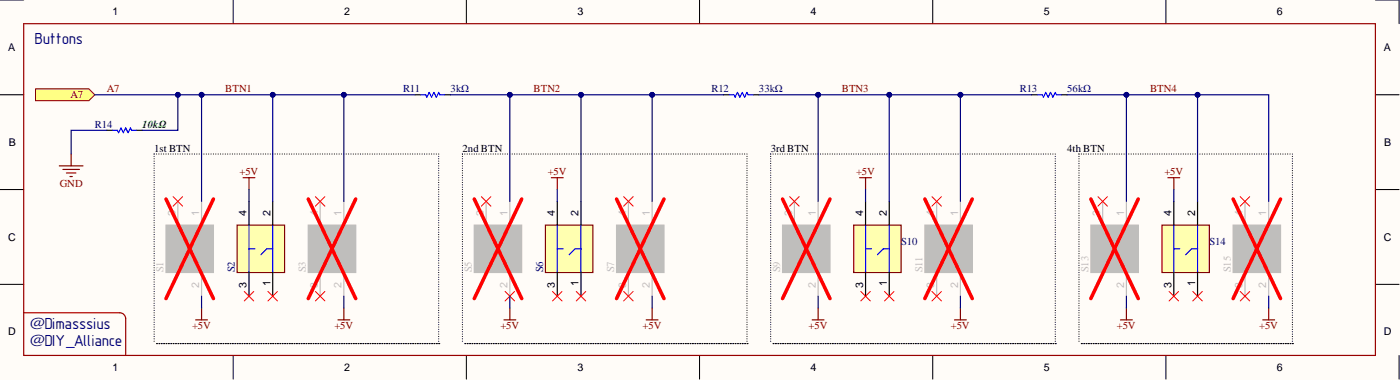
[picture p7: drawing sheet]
<svg xmlns="http://www.w3.org/2000/svg" width="300mm" height="81mm" viewBox="0 0 300 81" stroke-linecap="round" stroke-linejoin="round" font-family="sans-serif">
<defs><g id="words">
<g font-size="3.4" fill="#000080">
<text x="6.3" y="70.2">@Dimasssius</text>
<text x="6.3" y="74">@DIY_Alliance</text>
</g>
<text font-size="3.3" fill="#000080" x="7.6" y="9.4">Buttons</text>
<g font-size="2.3">
<text x="24.1" y="3.3">1</text>
<text x="73.6" y="3.3">2</text>
<text x="123.5" y="3.3">3</text>
<text x="173.4" y="3.3">4</text>
<text x="223.3" y="3.3">5</text>
<text x="273.2" y="3.3">6</text>
<text x="1.8" y="10.9">A</text>
<text x="296" y="10.9">A</text>
<text x="1.9" y="31.1">B</text>
<text x="33" y="32.4">1st BTN</text>
<text x="98.9" y="32.4">2nd BTN</text>
<text x="164.9" y="32.4">3rd BTN</text>
<text x="228.3" y="32.4">4th BTN</text>
<text x="296.1" y="31.1">B</text>
<text x="52.8" y="46" transform="rotate(-90 52.8 46)">4</text>
<text x="57.8" y="46" transform="rotate(-90 57.8 46)">2</text>
<text x="118.7" y="46" transform="rotate(-90 118.7 46)">4</text>
<text x="123.8" y="46" transform="rotate(-90 123.8 46)">2</text>
<text x="184.7" y="46" transform="rotate(-90 184.7 46)">4</text>
<text x="189.7" y="46" transform="rotate(-90 189.7 46)">2</text>
<text x="250.6" y="46" transform="rotate(-90 250.6 46)">4</text>
<text x="255.7" y="46" transform="rotate(-90 255.7 46)">2</text>
<text x="1.8" y="51.4">C</text>
<text x="296" y="51.4">C</text>
<text x="52.8" y="61.4" transform="rotate(-90 52.8 61.4)">3</text>
<text x="57.8" y="61.1" transform="rotate(-90 57.8 61.1)">1</text>
<text x="118.7" y="61.4" transform="rotate(-90 118.7 61.4)">3</text>
<text x="123.8" y="61.1" transform="rotate(-90 123.8 61.1)">1</text>
<text x="184.7" y="61.4" transform="rotate(-90 184.7 61.4)">3</text>
<text x="189.7" y="61.1" transform="rotate(-90 189.7 61.1)">1</text>
<text x="250.6" y="61.4" transform="rotate(-90 250.6 61.4)">3</text>
<text x="255.7" y="61.1" transform="rotate(-90 255.7 61.1)">1</text>
<text x="1.8" y="71.6">D</text>
<text x="296" y="71.6">D</text>
<text x="24.1" y="79.2">1</text>
<text x="73.6" y="79.2">2</text>
<text x="123.5" y="79.2">3</text>
<text x="173.4" y="79.2">4</text>
<text x="223.3" y="79.2">5</text>
<text x="273.2" y="79.2">6</text>
</g>
<g font-size="2.3" fill="#800000">
<text x="15.1" y="21">A7</text>
<text x="22.8" y="19.7">A7</text>
<text x="48.2" y="19.7">BTN1</text>
<text x="114.1" y="19.7">BTN2</text>
<text x="180.1" y="19.7">BTN3</text>
<text x="246" y="19.7">BTN4</text>
<text x="12.8" y="40">GND</text>
<text x="51.2" y="37.4">+5V</text>
<text x="117.2" y="37.4">+5V</text>
<text x="183.1" y="37.4">+5V</text>
<text x="249.1" y="37.4">+5V</text>
<text x="41.1" y="70.3">+5V</text>
<text x="71.5" y="70.3">+5V</text>
<text x="107" y="70.3">+5V</text>
<text x="137.5" y="70.3">+5V</text>
<text x="173" y="70.3">+5V</text>
<text x="203.4" y="70.3">+5V</text>
<text x="238.9" y="70.3">+5V</text>
<text x="269.4" y="70.3">+5V</text>
</g>
<g font-size="2.3" fill="#000080">
<text x="86.2" y="19.7">R11</text>
<text x="96.4" y="19.7">3kΩ</text>
<text x="152.2" y="19.7">R12</text>
<text x="162.3" y="19.7">33kΩ</text>
<text x="218.1" y="19.7">R13</text>
<text x="228.3" y="19.7">56kΩ</text>
<text x="20.3" y="27.3">R14</text>
<text x="192.8" y="52.4">S10</text>
<text x="258.7" y="52.4">S14</text>
<text x="50.2" y="58.2" transform="rotate(-90 50.2 58.2)">S2</text>
<text x="116.2" y="58.2" transform="rotate(-90 116.2 58.2)">S6</text>
</g>
<text font-size="2.3" fill="#008000" x="30.4" y="27.3">10kΩ</text>
<g font-size="2.3" fill="#bfbebc">
<text x="37.5" y="46" transform="rotate(-90 37.5 46)">3</text>
<text x="42.6" y="46" transform="rotate(-90 42.6 46)">1</text>
<text x="68" y="46" transform="rotate(-90 68 46)">4</text>
<text x="73.1" y="46" transform="rotate(-90 73.1 46)">1</text>
<text x="103.5" y="46" transform="rotate(-90 103.5 46)">3</text>
<text x="108.6" y="46" transform="rotate(-90 108.6 46)">1</text>
<text x="133.9" y="46" transform="rotate(-90 133.9 46)">4</text>
<text x="139" y="46" transform="rotate(-90 139 46)">1</text>
<text x="169.4" y="46" transform="rotate(-90 169.4 46)">3</text>
<text x="174.5" y="46" transform="rotate(-90 174.5 46)">1</text>
<text x="199.9" y="46" transform="rotate(-90 199.9 46)">4</text>
<text x="205" y="46" transform="rotate(-90 205 46)">1</text>
<text x="235.4" y="46" transform="rotate(-90 235.4 46)">3</text>
<text x="240.5" y="46" transform="rotate(-90 240.5 46)">1</text>
<text x="265.8" y="46" transform="rotate(-90 265.8 46)">4</text>
<text x="270.9" y="46" transform="rotate(-90 270.9 46)">1</text>
<text x="35" y="58.2" transform="rotate(-90 35 58.2)">S1</text>
<text x="65.4" y="58.2" transform="rotate(-90 65.4 58.2)">S3</text>
<text x="101" y="58.2" transform="rotate(-90 101 58.2)">S5</text>
<text x="131.4" y="58.2" transform="rotate(-90 131.4 58.2)">S7</text>
<text x="166.9" y="58.2" transform="rotate(-90 166.9 58.2)">S9</text>
<text x="197.3" y="58.2" transform="rotate(-90 197.3 58.2)">S11</text>
<text x="232.9" y="58.2" transform="rotate(-90 232.9 58.2)">S13</text>
<text x="263.3" y="58.2" transform="rotate(-90 263.3 58.2)">S15</text>
<text x="42.6" y="61.4" transform="rotate(-90 42.6 61.4)">2</text>
<text x="68" y="61.4" transform="rotate(-90 68 61.4)">3</text>
<text x="73.1" y="61.4" transform="rotate(-90 73.1 61.4)">2</text>
<text x="108.6" y="61.4" transform="rotate(-90 108.6 61.4)">2</text>
<text x="133.9" y="61.4" transform="rotate(-90 133.9 61.4)">3</text>
<text x="139" y="61.4" transform="rotate(-90 139 61.4)">2</text>
<text x="174.5" y="61.4" transform="rotate(-90 174.5 61.4)">2</text>
<text x="199.9" y="61.4" transform="rotate(-90 199.9 61.4)">3</text>
<text x="205" y="61.4" transform="rotate(-90 205 61.4)">2</text>
<text x="240.5" y="61.4" transform="rotate(-90 240.5 61.4)">2</text>
<text x="265.8" y="61.4" transform="rotate(-90 265.8 61.4)">3</text>
<text x="270.9" y="61.4" transform="rotate(-90 270.9 61.4)">2</text>
</g>
</g></defs>
<g fill="#fffcf8">
<path d="M0 0h299.3v81h-299.3z" fill-rule="evenodd"/>
<path d="M5.1 5.1h289.1v70.8h-289.1z" fill-rule="evenodd"/>
</g>
<g fill="none" stroke="#000" stroke-width=".21">
<path d="M0 0h5.1M49.9 0v5.1M99.8 0v5.1M149.7 0v5.1M199.5 0v5.1M249.4 0v5.1M294.2 0h5.1v5.1M0 20.2h5.1M294.2 20.2h5.1M0 40.5h5.1M294.2 40.5h5.1M0 60.7h5.1"/>
<path d="M49.9 75.9v5.1M99.8 75.9v5.1M149.7 75.9v5.1M199.5 75.9v5.1M249.4 75.9v5.1M294.2 60.7h5.1M299.3 75.9v5.1"/>
</g>
<path d="M167.4 48.1h10.2v10.1h-10.2z" fill-rule="evenodd" fill="#bfbebc"/>
<path d="M167.4 48.1h10.2v10.1h-10.2zM170 43v5.1M175 43v8.9M176.3 53.1l-1.3 1.3v8.8" fill="none" stroke="#bfbebc" stroke-width=".25"/>
<path d="M167.4 42.5l10.2 21.3M177.6 42.5l-10.2 21.3" fill="none" stroke="#f00" stroke-width=".76"/>
<path d="M35.5 48.1h10.2v10.1h-10.2z" fill-rule="evenodd" fill="#bfbebc"/>
<path d="M35.5 48.1h10.2v10.1h-10.2zM38 43v5.1M43.1 43v8.9M44.4 53.1l-1.3 1.3v8.8" fill="none" stroke="#bfbebc" stroke-width=".25"/>
<path d="M35.5 42.5l10.2 21.3M45.7 42.5l-10.2 21.3" fill="none" stroke="#f00" stroke-width=".76"/>
<path d="M12.7 35.4h5.1M13.4 36.2h3.6M14.2 36.9h2M15 37.7h.5M15.2 32.9v2.5" fill="none" stroke="#800000" stroke-width=".25"/>
<path d="M101.5 48.1h10.1v10.1h-10.1z" fill-rule="evenodd" fill="#bfbebc"/>
<path d="M101.5 48.1h10.1v10.1h-10.1zM104 43v5.1M109.1 43v8.9M110.3 53.1l-1.2 1.3v8.8" fill="none" stroke="#bfbebc" stroke-width=".25"/>
<path d="M101.5 42.5l10.1 21.3M111.6 42.5l-10.1 21.3" fill="none" stroke="#f00" stroke-width=".76"/>
<path d="M233.4 48.1h10.1v10.1h-10.1z" fill-rule="evenodd" fill="#bfbebc"/>
<path d="M233.4 48.1h10.1v10.1h-10.1zM235.9 43v5.1M241 43v8.9M242.2 53.1l-1.2 1.3v8.8" fill="none" stroke="#bfbebc" stroke-width=".25"/>
<path d="M233.4 42.5l10.1 21.3M243.5 42.5l-10.1 21.3" fill="none" stroke="#f00" stroke-width=".76"/>
<path d="M108.1 62.2l2 2.1M110.1 62.2l-2 2.1" fill="none" stroke="#f00" stroke-width=".21"/>
<path d="M116.7 48.1h10.1v10.1h-10.1z" fill-rule="evenodd" fill="#ffffb0"/>
<path d="M116.7 48.1h10.1v10.1h-10.1z" fill="none" stroke="#800000" stroke-width=".25"/>
<path d="M119.2 48.1v10.1M119.2 53.1h1.3M124.3 48.1v10.1M124.3 53.1h-1.3l-1.2 1.3" fill="none" stroke="#00f" stroke-width=".25"/>
<path d="M119.2 43v5.1M119.2 58.2v5M124.3 43v5.1M124.3 58.2v5" fill="none" stroke="#000" stroke-width=".25"/>
<path d="M50.7 48.1h10.2v10.1h-10.2z" fill-rule="evenodd" fill="#ffffb0"/>
<path d="M50.7 48.1h10.2v10.1h-10.2z" fill="none" stroke="#800000" stroke-width=".25"/>
<path d="M53.3 48.1v10.1M53.3 53.1h1.2M58.3 48.1v10.1M58.3 53.1h-1.2l-1.3 1.3" fill="none" stroke="#00f" stroke-width=".25"/>
<path d="M53.3 43v5.1M53.3 58.2v5M58.3 43v5.1M58.3 58.2v5" fill="none" stroke="#000" stroke-width=".25"/>
<path d="M182.6 48.1h10.2v10.1h-10.2z" fill-rule="evenodd" fill="#ffffb0"/>
<path d="M182.6 48.1h10.2v10.1h-10.2z" fill="none" stroke="#800000" stroke-width=".25"/>
<path d="M185.2 48.1v10.1M185.2 53.1h1.2M190.2 48.1v10.1M190.2 53.1h-1.2l-1.3 1.3" fill="none" stroke="#00f" stroke-width=".25"/>
<path d="M185.2 43v5.1M185.2 58.2v5M190.2 43v5.1M190.2 58.2v5" fill="none" stroke="#000" stroke-width=".25"/>
<path d="M248.6 48.1h10.1v10.1h-10.1z" fill-rule="evenodd" fill="#ffffb0"/>
<g fill="none" stroke="#800000" stroke-width=".25">
<path d="M52 37.9h2.5M53.3 37.9v2.6M118 37.9h2.5M119.2 37.9v2.6M183.9 37.9h2.5M185.2 37.9v2.6M249.9 37.9h2.5M251.1 37.9v2.6M248.6 48.1h10.1v10.1h-10.1zM41.9 68.3h2.5M43.1 65.8v2.5M107.8 68.3h2.5"/>
<path d="M109.1 65.8v2.5M173.8 68.3h2.5M175 65.8v2.5M239.7 68.3h2.5M241 65.8v2.5"/>
</g>
<path d="M251.1 48.1v10.1M251.1 53.1h1.3M256.2 48.1v10.1M256.2 53.1h-1.3l-1.2 1.3" fill="none" stroke="#00f" stroke-width=".25"/>
<path d="M251.1 43v5.1M251.1 58.2v5M256.2 43v5.1M256.2 58.2v5" fill="none" stroke="#000" stroke-width=".25"/>
<g fill="none" stroke="#f00" stroke-width=".21">
<path d="M37 42l2.1 2M39.1 42l-2.1 2M103 42l2 2M105 42l-2 2M168.9 42l2.1 2M171 42l-2.1 2M234.9 42l2 2M236.9 42l-2 2M57.3 62.2l2.1 2.1M59.4 62.2l-2.1 2.1M123.3 62.2l2 2.1M125.3 62.2l-2 2.1"/>
<path d="M184.2 62.2l2 2.1M186.2 62.2l-2 2.1M189.2 62.2l2.1 2.1M191.3 62.2l-2.1 2.1M250.1 62.2l2 2.1M252.1 62.2l-2 2.1M255.2 62.2l2 2.1M257.2 62.2l-2 2.1"/>
</g>
<path d="M66 48.1h10.1v10.1h-10.1z" fill-rule="evenodd" fill="#bfbebc"/>
<path d="M66 48.1h10.1v10.1h-10.1zM68.5 43v5.1M68.5 58.2v5M73.6 43v8.9l1.2 1.2M73.6 54.4v8.8" fill="none" stroke="#bfbebc" stroke-width=".25"/>
<path d="M66 42.5l10.1 21.3M76.1 42.5l-10.1 21.3" fill="none" stroke="#f00" stroke-width=".76"/>
<path d="M67.5 42l2 2M69.5 42l-2 2M67.5 62.2l2 2.1M69.5 62.2l-2 2.1" fill="none" stroke="#f00" stroke-width=".21"/>
<path d="M72.3 68.3h2.5M73.6 65.8v2.5" fill="none" stroke="#800000" stroke-width=".25"/>
<path d="M131.9 48.1h10.1v10.1h-10.1z" fill-rule="evenodd" fill="#bfbebc"/>
<path d="M131.9 48.1h10.1v10.1h-10.1zM134.4 43v5.1M134.4 58.2v5M139.5 43v8.9l1.3 1.2M139.5 54.4v8.8" fill="none" stroke="#bfbebc" stroke-width=".25"/>
<path d="M131.9 42.5l10.1 21.3M142 42.5l-10.1 21.3" fill="none" stroke="#f00" stroke-width=".76"/>
<path d="M133.4 42l2.1 2M135.5 42l-2.1 2M133.4 62.2l2.1 2.1M135.5 62.2l-2.1 2.1" fill="none" stroke="#f00" stroke-width=".21"/>
<path d="M138.2 68.3h2.6M139.5 65.8v2.5" fill="none" stroke="#800000" stroke-width=".25"/>
<path d="M197.9 48.1h10.1v10.1h-10.1z" fill-rule="evenodd" fill="#bfbebc"/>
<path d="M197.9 48.1h10.1v10.1h-10.1zM200.4 43v5.1M200.4 58.2v5M205.5 43v8.9l1.2 1.2M205.5 54.4v8.8" fill="none" stroke="#bfbebc" stroke-width=".25"/>
<path d="M197.9 42.5l10.1 21.3M208 42.5l-10.1 21.3" fill="none" stroke="#f00" stroke-width=".76"/>
<path d="M199.4 42l2 2M201.4 42l-2 2M199.4 62.2l2 2.1M201.4 62.2l-2 2.1" fill="none" stroke="#f00" stroke-width=".21"/>
<path d="M204.2 68.3h2.5M205.5 65.8v2.5" fill="none" stroke="#800000" stroke-width=".25"/>
<path d="M263.8 48.1h10.2v10.1h-10.2z" fill-rule="evenodd" fill="#bfbebc"/>
<path d="M263.8 48.1h10.2v10.1h-10.2zM266.3 43v5.1M266.3 58.2v5M271.4 43v8.9l1.3 1.2M271.4 54.4v8.8" fill="none" stroke="#bfbebc" stroke-width=".25"/>
<path d="M263.8 42.5l10.2 21.3M274 42.5l-10.2 21.3" fill="none" stroke="#f00" stroke-width=".76"/>
<path d="M265.3 42l2.1 2M267.4 42l-2.1 2M265.3 62.2l2.1 2.1M267.4 62.2l-2.1 2.1" fill="none" stroke="#f00" stroke-width=".21"/>
<path d="M270.1 68.3h2.6M271.4 65.8v2.5" fill="none" stroke="#800000" stroke-width=".25"/>
<path d="M7.6 19h11.4l1.3 1.2-1.3 1.3h-11.4z" fill-rule="evenodd" fill="#ffff80"/>
<path d="M7.6 19h11.4l1.3 1.2-1.3 1.3h-11.4z" fill="none" stroke="#800000" stroke-width=".21"/>
<path d="M5.1 5.1h289.1v70.8h-289.1zM5.1 66.8h20.5a1.27 1.27 0 0 1 1.3 1.3v7.8" fill="none" stroke="#980000" stroke-width=".25"/>
<g fill="none" stroke="#000" stroke-width=".25">
<path d="M22.8 27.8h1.3M29.2 27.8h1.2M33 32.9h.1M33 33.4h.1M33 33.9h.1M33 34.4h.1M33 34.9h.1M33 35.4h.1M33 35.9h.1M33 36.4h.1M33 36.9h.1M33 37.4h.1"/>
<path d="M33 37.9v.1M33 38.5h.1M33 39h.1M33 39.5h.1M33 40h.1M33.5 32.9h.1M34 32.9h.1M34.5 32.9h.1M35 32.9h.1M35.5 32.9h.1M36 32.9h.1M36.5 32.9h.1"/>
<path d="M37 32.9h.1M37.5 32.9h.1M38 32.9h.1M38.6 32.9h.1M39.1 32.9h.1M39.6 32.9h.1M40.1 32.9h.1M40.6 32.9h.1M41.1 32.9h.1M41.6 32.9h.1M42.1 32.9h.1M42.6 32.9h.1"/>
<path d="M43.1 32.9h.1M43.6 32.9h.1M44.1 32.9h.1M44.6 32.9h.1M45.2 32.9h.1M45.7 32.9h.1M46.2 32.9h.1M46.7 32.9h.1M47.2 32.9h.1M47.7 32.9h.1M48.2 32.9h.1M48.7 32.9h.1"/>
<path d="M49.2 32.9h.1M49.7 32.9h.1M50.2 32.9h.1M50.7 32.9h.1M51.2 32.9h.1M51.7 32.9h.1M52.3 32.9h.1M52.8 32.9h.1M53.3 32.9h.1M53.8 32.9h.1M54.3 32.9h.1M54.8 32.9h.1"/>
<path d="M55.3 32.9h.1M55.8 32.9h.1M56.3 32.9h.1M56.8 32.9h.1M57.3 32.9h.1M57.8 32.9h.1M58.3 32.9h.1M58.8 32.9h.1M59.4 32.9h.1M59.9 32.9h.1M60.4 32.9h.1M60.9 32.9h.1"/>
<path d="M61.4 32.9h.1M61.9 32.9h.1M62.4 32.9h.1M62.9 32.9h.1M63.4 32.9h.1M63.9 32.9h.1M64.4 32.9h.1M64.9 32.9h.1M65.4 32.9h.1M66 32.9h.1M66.5 32.9h.1M67 32.9h.1"/>
<path d="M67.5 32.9h.1M68 32.9h.1M68.5 32.9h.1M69 32.9h.1M69.5 32.9h.1M70 32.9h.1M70.5 32.9h.1M71 32.9h.1M71.5 32.9h.1M72 32.9h.1M72.5 32.9h.1M73.1 32.9h.1"/>
<path d="M73.6 32.9h.1M74.1 32.9h.1M74.6 32.9h.1M75.1 32.9h.1M75.6 32.9h.1M76.1 32.9h.1M76.6 32.9h.1M77.1 32.9h.1M77.6 32.9h.1M78.1 32.9h.1M78.6 32.9h.1M79.1 32.9h.1"/>
<path d="M79.6 32.9h.1M80.2 32.9h.1M80.7 32.9h.1M81.2 32.9h.1M81.7 32.9h.1M82.2 32.9h.1M82.7 32.9h.1M83.2 32.9h.1M83.7 32.9h.1M84.2 32.9h.1M84.7 32.9h.1M85.2 32.9h.1"/>
<path d="M85.7 32.9h.1M86.2 32.9h.1M86.8 32.9h.1M87.3 32.9h.1M87.8 32.9h.1M88.3 32.9h.1M88.8 20.2h1.2M88.8 32.9h.1M89.3 32.9h.1M89.8 32.9h.1M90.3 32.9h.1M90.8 32.9h.1"/>
<path d="M91.3 32.9h.1M91.8 32.9h.1M92.3 32.9h.1M92.8 32.9h.1M93.3 32.9h.1M93.9 32.9h.1M93.9 33.4h.1M93.9 33.9h.1M93.9 34.4h.1M93.9 34.9h.1M93.9 35.4h.1M93.9 35.9h.1"/>
<path d="M93.9 36.4h.1M93.9 36.9h.1M93.9 37.4h.1M93.9 37.9v.1M93.9 38.5h.1M93.9 39h.1M93.9 39.5h.1M93.9 40h.1M95.1 20.2h1.3M98.9 32.9h.1M98.9 33.4h.1M98.9 33.9h.1"/>
<path d="M98.9 34.4h.1M98.9 34.9h.1M98.9 35.4h.1M98.9 35.9h.1M98.9 36.4h.1M98.9 36.9h.1M98.9 37.4h.1M98.9 37.9v.1M98.9 38.5h.1M98.9 39h.1M98.9 39.5h.1M98.9 40h.1"/>
<path d="M99.4 32.9h.1M99.9 32.9h.1M100.4 32.9h.1M101 32.9h.1M101.5 32.9h.1M102 32.9h.1M102.5 32.9h.1M103 32.9h.1M103.5 32.9h.1M104 32.9h.1M104.5 32.9h.1M105 32.9h.1"/>
<path d="M105.5 32.9h.1M106 32.9h.1M106.5 32.9h.1M107 32.9h.1M107.6 32.9h.1M108.1 32.9h.1M108.6 32.9h.1M109.1 32.9h.1M109.6 32.9h.1M110.1 32.9h.1M110.6 32.9h.1M111.1 32.9h.1"/>
<path d="M111.6 32.9h.1M112.1 32.9h.1M112.6 32.9h.1M113.1 32.9h.1M113.6 32.9h.1M114.1 32.9h.1M114.7 32.9h.1M115.2 32.9h.1M115.7 32.9h.1M116.2 32.9h.1M116.7 32.9h.1M117.2 32.9h.1"/>
<path d="M117.7 32.9h.1M118.2 32.9h.1M118.7 32.9h.1M119.2 32.9h.1M119.7 32.9h.1M120.2 32.9h.1M120.7 32.9h.1M121.2 32.9h.1M121.8 32.9h.1M122.3 32.9h.1M122.8 32.9h.1M123.3 32.9h.1"/>
<path d="M123.8 32.9h.1M124.3 32.9h.1M124.8 32.9h.1M125.3 32.9h.1M125.8 32.9h.1M126.3 32.9h.1M126.8 32.9h.1M127.3 32.9h.1M127.8 32.9h.1M128.4 32.9h.1M128.9 32.9h.1M129.4 32.9h.1"/>
<path d="M129.9 32.9h.1M130.4 32.9h.1M130.9 32.9h.1M131.4 32.9h.1M131.9 32.9h.1M132.4 32.9h.1M132.9 32.9h.1M133.4 32.9h.1M133.9 32.9h.1M134.4 32.9h.1M134.9 32.9h.1M135.5 32.9h.1"/>
<path d="M136 32.9h.1M136.5 32.9h.1M137 32.9h.1M137.5 32.9h.1M138 32.9h.1M138.5 32.9h.1M139 32.9h.1M139.5 32.9h.1M140 32.9h.1M140.5 32.9h.1M141 32.9h.1M141.5 32.9h.1"/>
<path d="M142 32.9h.1M142.6 32.9h.1M143.1 32.9h.1M143.6 32.9h.1M144.1 32.9h.1M144.6 32.9h.1M145.1 32.9h.1M145.6 32.9h.1M146.1 32.9h.1M146.6 32.9h.1M147.1 32.9h.1M147.6 32.9h.1"/>
<path d="M148.1 32.9h.1M148.6 32.9h.1M149.2 32.9h.1M149.7 32.9h.1M150.2 32.9h.1M150.7 32.9h.1M151.2 32.9h.1M151.7 32.9h.1M152.2 32.9h.1M152.7 32.9h.1M153.2 32.9h.1M153.7 32.9h.1"/>
<path d="M154.2 32.9h.1M154.7 20.2h1.3M154.7 32.9h.1M155.2 32.9h.1M155.7 32.9h.1M156.3 32.9h.1M156.8 32.9h.1M157.3 32.9h.1M157.8 32.9h.1M158.3 32.9h.1M158.8 32.9h.1M159.3 32.9h.1"/>
<path d="M159.8 32.9h.1M159.8 33.4h.1M159.8 33.9h.1M159.8 34.4h.1M159.8 34.9h.1M159.8 35.4h.1M159.8 35.9h.1M159.8 36.4h.1M159.8 36.9h.1M159.8 37.4h.1M159.8 37.9v.1M159.8 38.5h.1"/>
<path d="M159.8 39h.1M159.8 39.5h.1M159.8 40h.1M161.1 20.2h1.2M164.9 32.9h.1M164.9 33.4h.1M164.9 33.9h.1M164.9 34.4h.1M164.9 34.9h.1M164.9 35.4h.1M164.9 35.9h.1M164.9 36.4h.1"/>
<path d="M164.9 36.9h.1M164.9 37.4h.1M164.9 37.9v.1M164.9 38.5h.1M164.9 39h.1M164.9 39.5h.1M164.9 40h.1M165.4 32.9h.1M165.9 32.9h.1M166.4 32.9h.1M166.9 32.9h.1M167.4 32.9h.1"/>
<path d="M167.9 32.9h.1M168.4 32.9h.1M168.9 32.9h.1M169.4 32.9h.1M170 32.9h.1M170.5 32.9h.1M171 32.9h.1M171.5 32.9h.1M172 32.9h.1M172.5 32.9h.1M173 32.9h.1M173.5 32.9h.1"/>
<path d="M174 32.9h.1M174.5 32.9h.1M175 32.9h.1M175.5 32.9h.1M176 32.9h.1M176.5 32.9h.1M177.1 32.9h.1M177.6 32.9h.1M178.1 32.9h.1M178.6 32.9h.1M179.1 32.9h.1M179.6 32.9h.1"/>
<path d="M180.1 32.9h.1M180.6 32.9h.1M181.1 32.9h.1M181.6 32.9h.1M182.1 32.9h.1M182.6 32.9h.1M183.1 32.9h.1M183.6 32.9h.1M184.2 32.9h.1M184.7 32.9h.1M185.2 32.9h.1M185.7 32.9h.1"/>
<path d="M186.2 32.9h.1M186.7 32.9h.1M187.2 32.9h.1M187.7 32.9h.1M188.2 32.9h.1M188.7 32.9h.1M189.2 32.9h.1M189.7 32.9h.1M190.2 32.9h.1M190.8 32.9h.1M191.3 32.9h.1M191.8 32.9h.1"/>
<path d="M192.3 32.9h.1M192.8 32.9h.1M193.3 32.9h.1M193.8 32.9h.1M194.3 32.9h.1M194.8 32.9h.1M195.3 32.9h.1M195.8 32.9h.1M196.3 32.9h.1M196.8 32.9h.1M197.3 32.9h.1M197.9 32.9h.1"/>
<path d="M198.4 32.9h.1M198.9 32.9h.1M199.4 32.9h.1M199.9 32.9h.1M200.4 32.9h.1M200.9 32.9h.1M201.4 32.9h.1M201.9 32.9h.1M202.4 32.9h.1M202.9 32.9h.1M203.4 32.9h.1M203.9 32.9h.1"/>
<path d="M204.4 32.9h.1M205 32.9h.1M205.5 32.9h.1M206 32.9h.1M206.5 32.9h.1M207 32.9h.1M207.5 32.9h.1M208 32.9h.1M208.5 32.9h.1M209 32.9h.1M209.5 32.9h.1M210 32.9h.1"/>
<path d="M210.5 32.9h.1M211 32.9h.1M211.6 32.9h.1M212.1 32.9h.1M212.6 32.9h.1M213.1 32.9h.1M213.6 32.9h.1M214.1 32.9h.1M214.6 32.9h.1M215.1 32.9h.1M215.6 32.9h.1M216.1 32.9h.1"/>
<path d="M216.6 32.9h.1M217.1 32.9h.1M217.6 32.9h.1M218.1 32.9h.1M218.7 32.9h.1M219.2 32.9h.1M219.7 32.9h.1M220.2 32.9h.1M220.7 20.2h1.3M220.7 32.9h.1M221.2 32.9h.1M221.7 32.9h.1"/>
<path d="M222.2 32.9h.1M222.7 32.9h.1M223.2 32.9h.1M223.7 32.9h.1M224.2 32.9h.1M224.7 32.9h.1M225.2 32.9h.1M225.8 32.9h.1M225.8 33.4h.1M225.8 33.9h.1M225.8 34.4h.1M225.8 34.9h.1"/>
<path d="M225.8 35.4h.1M225.8 35.9h.1M225.8 36.4h.1M225.8 36.9h.1M225.8 37.4v.1M225.8 37.9v.1M225.8 38.5h.1M225.8 39h.1M225.8 39.5h.1M225.8 40h.1M227 20.2h1.3M230.8 32.9h.1"/>
<path d="M230.8 33.4h.1M230.8 33.9h.1M230.8 34.4h.1M230.8 34.9h.1M230.8 35.4h.1M230.8 35.9h.1M230.8 36.4h.1M230.8 36.9h.1M230.8 37.4v.1M230.8 37.9v.1M230.8 38.5h.1M230.8 39h.1"/>
<path d="M230.8 39.5h.1M230.8 40h.1M231.3 32.9h.1M231.8 32.9h.1M232.4 32.9h.1M232.9 32.9h.1M233.4 32.9h.1M233.9 32.9h.1M234.4 32.9h.1M234.9 32.9h.1M235.4 32.9h.1M235.9 32.9h.1"/>
<path d="M236.4 32.9h.1M236.9 32.9h.1M237.4 32.9h.1M237.9 32.9h.1M238.4 32.9h.1M238.9 32.9h.1M239.5 32.9h.1M240 32.9h.1M240.5 32.9h.1M241 32.9h.1M241.5 32.9h.1M242 32.9h.1"/>
<path d="M242.5 32.9h.1M243 32.9h.1M243.5 32.9h.1M244 32.9h.1M244.5 32.9h.1M245 32.9h.1M245.5 32.9h.1M246 32.9h.1M246.6 32.9h.1M247.1 32.9h.1M247.6 32.9h.1M248.1 32.9h.1"/>
<path d="M248.6 32.9h.1M249.1 32.9h.1M249.6 32.9h.1M250.1 32.9h.1M250.6 32.9h.1M251.1 32.9h.1M251.6 32.9h.1M252.1 32.9h.1M252.6 32.9h.1M253.2 32.9h.1M253.7 32.9h.1M254.2 32.9h.1"/>
<path d="M254.7 32.9h.1M255.2 32.9h.1M255.7 32.9h.1M256.2 32.9h.1M256.7 32.9h.1M257.2 32.9h.1M257.7 32.9h.1M258.2 32.9h.1M258.7 32.9h.1M259.2 32.9h.1M259.7 32.9h.1M260.3 32.9h.1"/>
<path d="M260.8 32.9h.1M261.3 32.9h.1M261.8 32.9h.1M262.3 32.9h.1M262.8 32.9h.1M263.3 32.9h.1M263.8 32.9h.1M264.3 32.9h.1M264.8 32.9h.1M265.3 32.9h.1M265.8 32.9h.1M266.3 32.9h.1"/>
<path d="M266.8 32.9h.1M267.4 32.9h.1M267.9 32.9h.1M268.4 32.9h.1M268.9 32.9h.1M269.4 32.9h.1M269.9 32.9h.1M270.4 32.9h.1M270.9 32.9h.1M271.4 32.9h.1M271.9 32.9h.1M272.4 32.9h.1"/>
<path d="M272.9 32.9h.1M273.4 32.9h.1M274 32.9h.1M274.5 32.9h.1M275 32.9h.1M275.5 32.9h.1M276 32.9h.1M276.5 32.9h.1M276.5 33.4h.1M276.5 33.9h.1M276.5 34.4h.1M276.5 34.9h.1"/>
<path d="M276.5 35.4h.1M276.5 35.9h.1M276.5 36.4h.1M276.5 36.9h.1M276.5 37.4v.1M276.5 37.9v.1M276.5 38.5h.1M276.5 39h.1M276.5 39.5h.1M276.5 40h.1M33 40.5h.1M33 41h.1"/>
<path d="M33 41.5h.1M33 42h.1M33 42.5h.1M33 43h.1M33 43.5h.1M33 44h.1M33 44.5h.1M33 45h.1M33 45.5h.1M33 46h.1M33 46.5v.1M33 47.1h.1"/>
<path d="M33 47.6h.1M33 48.1h.1M33 48.6h.1M33 49.1h.1M33 49.6h.1M33 50.1h.1M33 50.6h.1M33 51.1h.1M33 51.6h.1M33 52.1h.1M33 52.6h.1M33 53.1h.1"/>
<path d="M33 53.6h.1M33 54.1h.1M33 54.6h.1M33 55.1v.1M33 55.7h.1M33 56.2h.1M33 56.7h.1M33 57.2h.1M33 57.7h.1M33 58.2h.1M33 58.7h.1M33 59.2h.1"/>
<path d="M33 59.7h.1M93.9 40.5h.1M93.9 41h.1M93.9 41.5h.1M93.9 42h.1M93.9 42.5h.1M93.9 43h.1M93.9 43.5h.1M93.9 44h.1M93.9 44.5h.1M93.9 45h.1M93.9 45.5h.1"/>
<path d="M93.9 46h.1M93.9 46.5v.1M93.9 47.1h.1M93.9 47.6h.1M93.9 48.1h.1M93.9 48.6h.1M93.9 49.1h.1M93.9 49.6h.1M93.9 50.1h.1M93.9 50.6h.1M93.9 51.1h.1M93.9 51.6h.1"/>
<path d="M93.9 52.1h.1M93.9 52.6h.1M93.9 53.1h.1M93.9 53.6h.1M93.9 54.1h.1M93.9 54.6h.1M93.9 55.1v.1M93.9 55.7h.1M93.9 56.2h.1M93.9 56.7h.1M93.9 57.2h.1M93.9 57.7h.1"/>
<path d="M93.9 58.2h.1M93.9 58.7h.1M93.9 59.2h.1M93.9 59.7h.1M98.9 40.5h.1M98.9 41h.1M98.9 41.5h.1M98.9 42h.1M98.9 42.5h.1M98.9 43h.1M98.9 43.5h.1M98.9 44h.1"/>
<path d="M98.9 44.5h.1M98.9 45h.1M98.9 45.5h.1M98.9 46h.1M98.9 46.5v.1M98.9 47.1h.1M98.9 47.6h.1M98.9 48.1h.1M98.9 48.6h.1M98.9 49.1h.1M98.9 49.6h.1M98.9 50.1h.1"/>
<path d="M98.9 50.6h.1M98.9 51.1h.1M98.9 51.6h.1M98.9 52.1h.1M98.9 52.6h.1M98.9 53.1h.1M98.9 53.6h.1M98.9 54.1h.1M98.9 54.6h.1M98.9 55.1v.1M98.9 55.7h.1M98.9 56.2h.1"/>
<path d="M98.9 56.7h.1M98.9 57.2h.1M98.9 57.7h.1M98.9 58.2h.1M98.9 58.7h.1M98.9 59.2h.1M98.9 59.7h.1M159.8 40.5h.1M159.8 41h.1M159.8 41.5h.1M159.8 42h.1M159.8 42.5h.1"/>
<path d="M159.8 43h.1M159.8 43.5h.1M159.8 44h.1M159.8 44.5h.1M159.8 45h.1M159.8 45.5h.1M159.8 46h.1M159.8 46.5v.1M159.8 47.1h.1M159.8 47.6h.1M159.8 48.1h.1M159.8 48.6h.1"/>
<path d="M159.8 49.1h.1M159.8 49.6h.1M159.8 50.1h.1M159.8 50.6h.1M159.8 51.1h.1M159.8 51.6h.1M159.8 52.1h.1M159.8 52.6h.1M159.8 53.1h.1M159.8 53.6h.1M159.8 54.1h.1M159.8 54.6h.1"/>
<path d="M159.8 55.1v.1M159.8 55.7h.1M159.8 56.2h.1M159.8 56.7h.1M159.8 57.2h.1M159.8 57.7h.1M159.8 58.2h.1M159.8 58.7h.1M159.8 59.2h.1M159.8 59.7h.1M164.9 40.5h.1M164.9 41h.1"/>
<path d="M164.9 41.5h.1M164.9 42h.1M164.9 42.5h.1M164.9 43h.1M164.9 43.5h.1M164.9 44h.1M164.9 44.5h.1M164.9 45h.1M164.9 45.5h.1M164.9 46h.1M164.9 46.5v.1M164.9 47.1h.1"/>
<path d="M164.9 47.6h.1M164.9 48.1h.1M164.9 48.6h.1M164.9 49.1h.1M164.9 49.6h.1M164.9 50.1h.1M164.9 50.6h.1M164.9 51.1h.1M164.9 51.6h.1M164.9 52.1h.1M164.9 52.6h.1M164.9 53.1h.1"/>
<path d="M164.9 53.6h.1M164.9 54.1h.1M164.9 54.6h.1M164.9 55.1v.1M164.9 55.7h.1M164.9 56.2h.1M164.9 56.7h.1M164.9 57.2h.1M164.9 57.7h.1M164.9 58.2h.1M164.9 58.7h.1M164.9 59.2h.1"/>
<path d="M164.9 59.7h.1M225.8 40.5h.1M225.8 41h.1M225.8 41.5h.1M225.8 42h.1M225.8 42.5h.1M225.8 43h.1M225.8 43.5h.1M225.8 44h.1M225.8 44.5h.1M225.8 45h.1M225.8 45.5h.1"/>
<path d="M225.8 46v.1M225.8 46.5v.1M225.8 47.1h.1M225.8 47.6h.1M225.8 48.1h.1M225.8 48.6h.1M225.8 49.1h.1M225.8 49.6h.1M225.8 50.1h.1M225.8 50.6h.1M225.8 51.1h.1M225.8 51.6h.1"/>
<path d="M225.8 52.1h.1M225.8 52.6h.1M225.8 53.1h.1M225.8 53.6h.1M225.8 54.1h.1M225.8 54.6v.1M225.8 55.1v.1M225.8 55.7h.1M225.8 56.2h.1M225.8 56.7h.1M225.8 57.2h.1M225.8 57.7h.1"/>
<path d="M225.8 58.2h.1M225.8 58.7h.1M225.8 59.2h.1M225.8 59.7h.1M230.8 40.5h.1M230.8 41h.1M230.8 41.5h.1M230.8 42h.1M230.8 42.5h.1M230.8 43h.1M230.8 43.5h.1M230.8 44h.1"/>
<path d="M230.8 44.5h.1M230.8 45h.1M230.8 45.5h.1M230.8 46v.1M230.8 46.5v.1M230.8 47.1h.1M230.8 47.6h.1M230.8 48.1h.1M230.8 48.6h.1M230.8 49.1h.1M230.8 49.6h.1M230.8 50.1h.1"/>
<path d="M230.8 50.6h.1M230.8 51.1h.1M230.8 51.6h.1M230.8 52.1h.1M230.8 52.6h.1M230.8 53.1h.1M230.8 53.6h.1M230.8 54.1h.1M230.8 54.6v.1M230.8 55.1v.1M230.8 55.7h.1M230.8 56.2h.1"/>
<path d="M230.8 56.7h.1M230.8 57.2h.1M230.8 57.7h.1M230.8 58.2h.1M230.8 58.7h.1M230.8 59.2h.1M230.8 59.7h.1M276.5 40.5h.1M276.5 41h.1M276.5 41.5h.1M276.5 42h.1M276.5 42.5h.1"/>
<path d="M276.5 43h.1M276.5 43.5h.1M276.5 44h.1M276.5 44.5h.1M276.5 45h.1M276.5 45.5h.1M276.5 46v.1M276.5 46.5v.1M276.5 47.1h.1M276.5 47.6h.1M276.5 48.1h.1M276.5 48.6h.1"/>
<path d="M276.5 49.1h.1M276.5 49.6h.1M276.5 50.1h.1M276.5 50.6h.1M276.5 51.1h.1M276.5 51.6h.1M276.5 52.1h.1M276.5 52.6h.1M276.5 53.1h.1M276.5 53.6h.1M276.5 54.1h.1M276.5 54.6v.1"/>
<path d="M276.5 55.1v.1M276.5 55.7h.1M276.5 56.2h.1M276.5 56.7h.1M276.5 57.2h.1M276.5 57.7h.1M276.5 58.2h.1M276.5 58.7h.1M276.5 59.2h.1M276.5 59.7h.1M33 60.2h.1M33 60.7h.1"/>
<path d="M33 61.2h.1M33 61.7h.1M33 62.2h.1M33 62.7h.1M33 63.2h.1M33 63.8h.1M33 64.3h.1M33 64.8h.1M33 65.3h.1M33 65.8h.1M33 66.3h.1M33 66.8h.1"/>
<path d="M33 67.3h.1M33 67.8h.1M33 68.3h.1M33 68.8h.1M33 69.3h.1M33 69.8h.1M33 70.3h.1M33 70.8h.1M33 71.3h.1M33 71.8v.1M33 72.4h.1M33 72.9h.1"/>
<path d="M33.5 73.4h.1M34 73.4h.1M34.5 73.4h.1M35 73.4h.1M35.5 73.4h.1M36 73.4h.1M36.5 73.4h.1M37 73.4h.1M37.5 73.4h.1M38 73.4h.1M38.6 73.4h.1M39.1 73.4h.1"/>
<path d="M39.6 73.4h.1M40.1 73.4h.1M40.6 73.4h.1M41.1 73.4h.1M41.6 73.4h.1M42.1 73.4h.1M42.6 73.4h.1M43.1 73.4h.1M43.6 73.4h.1M44.1 73.4h.1M44.6 73.4h.1M45.2 73.4h.1"/>
<path d="M45.7 73.4h.1M46.2 73.4h.1M46.7 73.4h.1M47.2 73.4h.1M47.7 73.4h.1M48.2 73.4h.1M48.7 73.4h.1M49.2 73.4h.1M49.7 73.4h.1M50.2 73.4h.1M50.7 73.4h.1M51.2 73.4h.1"/>
<path d="M51.7 73.4h.1M52.3 73.4h.1M52.8 73.4h.1M53.3 73.4h.1M53.8 73.4h.1M54.3 73.4h.1M54.8 73.4h.1M55.3 73.4h.1M55.8 73.4h.1M56.3 73.4h.1M56.8 73.4h.1M57.3 73.4h.1"/>
<path d="M57.8 73.4h.1M58.3 73.4h.1M58.8 73.4h.1M59.4 73.4h.1M59.9 73.4h.1M60.4 73.4h.1M60.9 73.4h.1M61.4 73.4h.1M61.9 73.4h.1M62.4 73.4h.1M62.9 73.4h.1M63.4 73.4h.1"/>
<path d="M63.9 73.4h.1M64.4 73.4h.1M64.9 73.4h.1M65.4 73.4h.1M66 73.4h.1M66.5 73.4h.1M67 73.4h.1M67.5 73.4h.1M68 73.4h.1M68.5 73.4h.1M69 73.4h.1M69.5 73.4h.1"/>
<path d="M70 73.4h.1M70.5 73.4h.1M71 73.4h.1M71.5 73.4h.1M72 73.4h.1M72.5 73.4h.1M73.1 73.4h.1M73.6 73.4h.1M74.1 73.4h.1M74.6 73.4h.1M75.1 73.4h.1M75.6 73.4h.1"/>
<path d="M76.1 73.4h.1M76.6 73.4h.1M77.1 73.4h.1M77.6 73.4h.1M78.1 73.4h.1M78.6 73.4h.1M79.1 73.4h.1M79.6 73.4h.1M80.2 73.4h.1M80.7 73.4h.1M81.2 73.4h.1M81.7 73.4h.1"/>
<path d="M82.2 73.4h.1M82.7 73.4h.1M83.2 73.4h.1M83.7 73.4h.1M84.2 73.4h.1M84.7 73.4h.1M85.2 73.4h.1M85.7 73.4h.1M86.2 73.4h.1M86.8 73.4h.1M87.3 73.4h.1M87.8 73.4h.1"/>
<path d="M88.3 73.4h.1M88.8 73.4h.1M89.3 73.4h.1M89.8 73.4h.1M90.3 73.4h.1M90.8 73.4h.1M91.3 73.4h.1M91.8 73.4h.1M92.3 73.4h.1M92.8 73.4h.1M93.3 73.4h.1M93.9 73.4h.1"/>
<path d="M93.9 60.2h.1M93.9 60.7h.1M93.9 61.2h.1M93.9 61.7h.1M93.9 62.2h.1M93.9 62.7h.1M93.9 63.2h.1M93.9 63.8h.1M93.9 64.3h.1M93.9 64.8h.1M93.9 65.3h.1M93.9 65.8h.1"/>
<path d="M93.9 66.3h.1M93.9 66.8h.1M93.9 67.3h.1M93.9 67.8h.1M93.9 68.3h.1M93.9 68.8h.1M93.9 69.3h.1M93.9 69.8h.1M93.9 70.3h.1M93.9 70.8h.1M93.9 71.3h.1M93.9 71.8v.1"/>
<path d="M93.9 72.4h.1M93.9 72.9h.1M98.9 60.2h.1M98.9 60.7h.1M98.9 61.2h.1M98.9 61.7h.1M98.9 62.2h.1M98.9 62.7h.1M98.9 63.2h.1M98.9 63.8h.1M98.9 64.3h.1M98.9 64.8h.1"/>
<path d="M98.9 65.3h.1M98.9 65.8h.1M98.9 66.3h.1M98.9 66.8h.1M98.9 67.3h.1M98.9 67.8h.1M98.9 68.3h.1M98.9 68.8h.1M98.9 69.3h.1M98.9 69.8h.1M98.9 70.3h.1M98.9 70.8h.1"/>
<path d="M98.9 71.3h.1M98.9 71.8v.1M98.9 72.4h.1M98.9 72.9h.1M99.4 73.4h.1M99.9 73.4h.1M100.4 73.4h.1M101 73.4h.1M101.5 73.4h.1M102 73.4h.1M102.5 73.4h.1M103 73.4h.1"/>
<path d="M103.5 73.4h.1M104 73.4h.1M104.5 73.4h.1M105 73.4h.1M105.5 73.4h.1M106 73.4h.1M106.5 73.4h.1M107 73.4h.1M107.6 73.4h.1M108.1 73.4h.1M108.6 73.4h.1M109.1 73.4h.1"/>
<path d="M109.6 73.4h.1M110.1 73.4h.1M110.6 73.4h.1M111.1 73.4h.1M111.6 73.4h.1M112.1 73.4h.1M112.6 73.4h.1M113.1 73.4h.1M113.6 73.4h.1M114.1 73.4h.1M114.7 73.4h.1M115.2 73.4h.1"/>
<path d="M115.7 73.4h.1M116.2 73.4h.1M116.7 73.4h.1M117.2 73.4h.1M117.7 73.4h.1M118.2 73.4h.1M118.7 73.4h.1M119.2 73.4h.1M119.7 73.4h.1M120.2 73.4h.1M120.7 73.4h.1M121.2 73.4h.1"/>
<path d="M121.8 73.4h.1M122.3 73.4h.1M122.8 73.4h.1M123.3 73.4h.1M123.8 73.4h.1M124.3 73.4h.1M124.8 73.4h.1M125.3 73.4h.1M125.8 73.4h.1M126.3 73.4h.1M126.8 73.4h.1M127.3 73.4h.1"/>
<path d="M127.8 73.4h.1M128.4 73.4h.1M128.9 73.4h.1M129.4 73.4h.1M129.9 73.4h.1M130.4 73.4h.1M130.9 73.4h.1M131.4 73.4h.1M131.9 73.4h.1M132.4 73.4h.1M132.9 73.4h.1M133.4 73.4h.1"/>
<path d="M133.9 73.4h.1M134.4 73.4h.1M134.9 73.4h.1M135.5 73.4h.1M136 73.4h.1M136.5 73.4h.1M137 73.4h.1M137.5 73.4h.1M138 73.4h.1M138.5 73.4h.1M139 73.4h.1M139.5 73.4h.1"/>
<path d="M140 73.4h.1M140.5 73.4h.1M141 73.4h.1M141.5 73.4h.1M142 73.4h.1M142.6 73.4h.1M143.1 73.4h.1M143.6 73.4h.1M144.1 73.4h.1M144.6 73.4h.1M145.1 73.4h.1M145.6 73.4h.1"/>
<path d="M146.1 73.4h.1M146.6 73.4h.1M147.1 73.4h.1M147.6 73.4h.1M148.1 73.4h.1M148.6 73.4h.1M149.2 73.4h.1M149.7 73.4h.1M150.2 73.4h.1M150.7 73.4h.1M151.2 73.4h.1M151.7 73.4h.1"/>
<path d="M152.2 73.4h.1M152.7 73.4h.1M153.2 73.4h.1M153.7 73.4h.1M154.2 73.4h.1M154.7 73.4h.1M155.2 73.4h.1M155.7 73.4h.1M156.3 73.4h.1M156.8 73.4h.1M157.3 73.4h.1M157.8 73.4h.1"/>
<path d="M158.3 73.4h.1M158.8 73.4h.1M159.3 73.4h.1M159.8 73.4h.1M159.8 60.2h.1M159.8 60.7h.1M159.8 61.2h.1M159.8 61.7h.1M159.8 62.2h.1M159.8 62.7h.1M159.8 63.2h.1M159.8 63.8h.1"/>
<path d="M159.8 64.3h.1M159.8 64.8h.1M159.8 65.3h.1M159.8 65.8h.1M159.8 66.3h.1M159.8 66.8h.1M159.8 67.3h.1M159.8 67.8h.1M159.8 68.3h.1M159.8 68.8h.1M159.8 69.3h.1M159.8 69.8h.1"/>
<path d="M159.8 70.3h.1M159.8 70.8h.1M159.8 71.3h.1M159.8 71.8v.1M159.8 72.4h.1M159.8 72.9h.1M164.9 60.2h.1M164.9 60.7h.1M164.9 61.2h.1M164.9 61.7h.1M164.9 62.2h.1M164.9 62.7h.1"/>
<path d="M164.9 63.2h.1M164.9 63.8h.1M164.9 64.3h.1M164.9 64.8h.1M164.9 65.3h.1M164.9 65.8h.1M164.9 66.3h.1M164.9 66.8h.1M164.9 67.3h.1M164.9 67.8h.1M164.9 68.3h.1M164.9 68.8h.1"/>
<path d="M164.9 69.3h.1M164.9 69.8h.1M164.9 70.3h.1M164.9 70.8h.1M164.9 71.3h.1M164.9 71.8v.1M164.9 72.4h.1M164.9 72.9h.1M165.4 73.4h.1M165.9 73.4h.1M166.4 73.4h.1M166.9 73.4h.1"/>
<path d="M167.4 73.4h.1M167.9 73.4h.1M168.4 73.4h.1M168.9 73.4h.1M169.4 73.4h.1M170 73.4h.1M170.5 73.4h.1M171 73.4h.1M171.5 73.4h.1M172 73.4h.1M172.5 73.4h.1M173 73.4h.1"/>
<path d="M173.5 73.4h.1M174 73.4h.1M174.5 73.4h.1M175 73.4h.1M175.5 73.4h.1M176 73.4h.1M176.5 73.4h.1M177.1 73.4h.1M177.6 73.4h.1M178.1 73.4h.1M178.6 73.4h.1M179.1 73.4h.1"/>
<path d="M179.6 73.4h.1M180.1 73.4h.1M180.6 73.4h.1M181.1 73.4h.1M181.6 73.4h.1M182.1 73.4h.1M182.6 73.4h.1M183.1 73.4h.1M183.6 73.4h.1M184.2 73.4h.1M184.7 73.4h.1M185.2 73.4h.1"/>
<path d="M185.7 73.4h.1M186.2 73.4h.1M186.7 73.4h.1M187.2 73.4h.1M187.7 73.4h.1M188.2 73.4h.1M188.7 73.4h.1M189.2 73.4h.1M189.7 73.4h.1M190.2 73.4h.1M190.8 73.4h.1M191.3 73.4h.1"/>
<path d="M191.8 73.4h.1M192.3 73.4h.1M192.8 73.4h.1M193.3 73.4h.1M193.8 73.4h.1M194.3 73.4h.1M194.8 73.4h.1M195.3 73.4h.1M195.8 73.4h.1M196.3 73.4h.1M196.8 73.4h.1M197.3 73.4h.1"/>
<path d="M197.9 73.4h.1M198.4 73.4h.1M198.9 73.4h.1M199.4 73.4h.1M199.9 73.4h.1M200.4 73.4h.1M200.9 73.4h.1M201.4 73.4h.1M201.9 73.4h.1M202.4 73.4h.1M202.9 73.4h.1M203.4 73.4h.1"/>
<path d="M203.9 73.4h.1M204.4 73.4h.1M205 73.4h.1M205.5 73.4h.1M206 73.4h.1M206.5 73.4h.1M207 73.4h.1M207.5 73.4h.1M208 73.4h.1M208.5 73.4h.1M209 73.4h.1M209.5 73.4h.1"/>
<path d="M210 73.4h.1M210.5 73.4h.1M211 73.4h.1M211.6 73.4h.1M212.1 73.4h.1M212.6 73.4h.1M213.1 73.4h.1M213.6 73.4h.1M214.1 73.4h.1M214.6 73.4h.1M215.1 73.4h.1M215.6 73.4h.1"/>
<path d="M216.1 73.4h.1M216.6 73.4h.1M217.1 73.4h.1M217.6 73.4h.1M218.1 73.4h.1M218.7 73.4h.1M219.2 73.4h.1M219.7 73.4h.1M220.2 73.4h.1M220.7 73.4h.1M221.2 73.4h.1M221.7 73.4h.1"/>
<path d="M222.2 73.4h.1M222.7 73.4h.1M223.2 73.4h.1M223.7 73.4h.1M224.2 73.4h.1M224.7 73.4h.1M225.2 73.4h.1M225.8 73.4h.1M225.8 60.2h.1M225.8 60.7h.1M225.8 61.2h.1M225.8 61.7h.1"/>
<path d="M225.8 62.2h.1M225.8 62.7h.1M225.8 63.2v.1M225.8 63.8h.1M225.8 64.3h.1M225.8 64.8h.1M225.8 65.3h.1M225.8 65.8h.1M225.8 66.3h.1M225.8 66.8h.1M225.8 67.3h.1M225.8 67.8h.1"/>
<path d="M225.8 68.3h.1M225.8 68.8h.1M225.8 69.3h.1M225.8 69.8h.1M225.8 70.3h.1M225.8 70.8h.1M225.8 71.3v.1M225.8 71.8v.1M225.8 72.4h.1M225.8 72.9h.1M230.8 60.2h.1M230.8 60.7h.1"/>
<path d="M230.8 61.2h.1M230.8 61.7h.1M230.8 62.2h.1M230.8 62.7h.1M230.8 63.2v.1M230.8 63.8h.1M230.8 64.3h.1M230.8 64.8h.1M230.8 65.3h.1M230.8 65.8h.1M230.8 66.3h.1M230.8 66.8h.1"/>
<path d="M230.8 67.3h.1M230.8 67.8h.1M230.8 68.3h.1M230.8 68.8h.1M230.8 69.3h.1M230.8 69.8h.1M230.8 70.3h.1M230.8 70.8h.1M230.8 71.3v.1M230.8 71.8v.1M230.8 72.4h.1M230.8 72.9h.1"/>
<path d="M231.3 73.4h.1M231.8 73.4h.1M232.4 73.4h.1M232.9 73.4h.1M233.4 73.4h.1M233.9 73.4h.1M234.4 73.4h.1M234.9 73.4h.1M235.4 73.4h.1M235.9 73.4h.1M236.4 73.4h.1M236.9 73.4h.1"/>
<path d="M237.4 73.4h.1M237.9 73.4h.1M238.4 73.4h.1M238.9 73.4h.1M239.5 73.4h.1M240 73.4h.1M240.5 73.4h.1M241 73.4h.1M241.5 73.4h.1M242 73.4h.1M242.5 73.4h.1M243 73.4h.1"/>
<path d="M243.5 73.4h.1M244 73.4h.1M244.5 73.4h.1M245 73.4h.1M245.5 73.4h.1M246 73.4h.1M246.6 73.4h.1M247.1 73.4h.1M247.6 73.4h.1M248.1 73.4h.1M248.6 73.4h.1M249.1 73.4h.1"/>
<path d="M249.6 73.4h.1M250.1 73.4h.1M250.6 73.4h.1M251.1 73.4h.1M251.6 73.4h.1M252.1 73.4h.1M252.6 73.4h.1M253.2 73.4h.1M253.7 73.4h.1M254.2 73.4h.1M254.7 73.4h.1M255.2 73.4h.1"/>
<path d="M255.7 73.4h.1M256.2 73.4h.1M256.7 73.4h.1M257.2 73.4h.1M257.7 73.4h.1M258.2 73.4h.1M258.7 73.4h.1M259.2 73.4h.1M259.7 73.4h.1M260.3 73.4h.1M260.8 73.4h.1M261.3 73.4h.1"/>
<path d="M261.8 73.4h.1M262.3 73.4h.1M262.8 73.4h.1M263.3 73.4h.1M263.8 73.4h.1M264.3 73.4h.1M264.8 73.4h.1M265.3 73.4h.1M265.8 73.4h.1M266.3 73.4h.1M266.8 73.4h.1M267.4 73.4h.1"/>
<path d="M267.9 73.4h.1M268.4 73.4h.1M268.9 73.4h.1M269.4 73.4h.1M269.9 73.4h.1M270.4 73.4h.1M270.9 73.4h.1M271.4 73.4h.1M271.9 73.4h.1M272.4 73.4h.1M272.9 73.4h.1M273.4 73.4h.1"/>
<path d="M274 73.4h.1M274.5 73.4h.1M275 73.4h.1M275.5 73.4h.1M276 73.4h.1M276.5 73.4h.1M276.5 60.2h.1M276.5 60.7h.1M276.5 61.2h.1M276.5 61.7h.1M276.5 62.2h.1M276.5 62.7h.1"/>
<path d="M276.5 63.2v.1M276.5 63.8h.1M276.5 64.3h.1M276.5 64.8h.1M276.5 65.3h.1M276.5 65.8h.1M276.5 66.3h.1M276.5 66.8h.1M276.5 67.3h.1M276.5 67.8h.1M276.5 68.3h.1M276.5 68.8h.1"/>
<path d="M276.5 69.3h.1M276.5 69.8h.1M276.5 70.3h.1M276.5 70.8h.1M276.5 71.3v.1M276.5 71.8v.1M276.5 72.4h.1M276.5 72.9h.1"/>
</g>
<path d="M24.1 27.8h1l.3 .5 .5-1 .5 1 .5-1 .5 1 .5-1 .3 .5h1M90 20.2h1.1l.2 .5 .5-1 .5 1 .5-1 .5 1 .6-1 .2 .5h1M156 20.2h1l.3 .5 .5-1 .5 1 .5-1 .5 1 .5-1 .3 .5h1M222 20.2h1l.2 .5 .5-1 .5 1 .5-1 .5 1 .6-1 .2 .5h1" fill="none" stroke="#00f" stroke-width=".25"/>
<path d="M22.8 27.8h-7.6v5.1M43.1 20.2v22.8" fill="none" stroke="#000080" stroke-width=".25"/>
<circle cx="43.1" cy="20.2" r=".51" fill="#000080"/>
<circle cx="43.1" cy="20.2" r=".51" fill="none" stroke="#000080" stroke-width=".21"/>
<path d="M58.3 20.2v22.8" fill="none" stroke="#000080" stroke-width=".25"/>
<circle cx="58.3" cy="20.2" r=".51" fill="#000080"/>
<circle cx="58.3" cy="20.2" r=".51" fill="none" stroke="#000080" stroke-width=".21"/>
<path d="M109.1 20.2v22.8" fill="none" stroke="#000080" stroke-width=".25"/>
<circle cx="109.1" cy="20.2" r=".51" fill="#000080"/>
<circle cx="109.1" cy="20.2" r=".51" fill="none" stroke="#000080" stroke-width=".21"/>
<path d="M124.3 20.2v22.8" fill="none" stroke="#000080" stroke-width=".25"/>
<circle cx="124.3" cy="20.2" r=".51" fill="#000080"/>
<circle cx="124.3" cy="20.2" r=".51" fill="none" stroke="#000080" stroke-width=".21"/>
<path d="M175 20.2v22.8" fill="none" stroke="#000080" stroke-width=".25"/>
<circle cx="175" cy="20.2" r=".51" fill="#000080"/>
<circle cx="175" cy="20.2" r=".51" fill="none" stroke="#000080" stroke-width=".21"/>
<path d="M190.2 20.2v22.8" fill="none" stroke="#000080" stroke-width=".25"/>
<circle cx="190.2" cy="20.2" r=".51" fill="#000080"/>
<circle cx="190.2" cy="20.2" r=".51" fill="none" stroke="#000080" stroke-width=".21"/>
<path d="M53.3 40.5v2.5M119.2 40.5v2.5M185.2 40.5v2.5M241 43v-22.8h15.2v22.8M251.1 40.5v2.5M43.1 63.2v2.6M109.1 63.2v2.6M175 63.2v2.6M241 63.2v2.6" fill="none" stroke="#000080" stroke-width=".25"/>
<circle cx="241" cy="20.2" r=".51" fill="#000080"/>
<circle cx="241" cy="20.2" r=".51" fill="none" stroke="#000080" stroke-width=".21"/>
<circle cx="256.2" cy="20.2" r=".51" fill="#000080"/>
<circle cx="256.2" cy="20.2" r=".51" fill="none" stroke="#000080" stroke-width=".21"/>
<path d="M228.3 20.2h12.7" fill="none" stroke="#000080" stroke-width=".25"/>
<circle cx="241" cy="20.2" r=".51" fill="#000080"/>
<circle cx="241" cy="20.2" r=".51" fill="none" stroke="#000080" stroke-width=".21"/>
<path d="M73.6 20.2v22.8M73.6 63.2v2.6" fill="none" stroke="#000080" stroke-width=".25"/>
<circle cx="73.6" cy="20.2" r=".51" fill="#000080"/>
<circle cx="73.6" cy="20.2" r=".51" fill="none" stroke="#000080" stroke-width=".21"/>
<path d="M139.5 20.2v22.8M139.5 63.2v2.6" fill="none" stroke="#000080" stroke-width=".25"/>
<circle cx="139.5" cy="20.2" r=".51" fill="#000080"/>
<circle cx="139.5" cy="20.2" r=".51" fill="none" stroke="#000080" stroke-width=".21"/>
<path d="M205.5 20.2v22.8M205.5 63.2v2.6" fill="none" stroke="#000080" stroke-width=".25"/>
<circle cx="205.5" cy="20.2" r=".51" fill="#000080"/>
<circle cx="205.5" cy="20.2" r=".51" fill="none" stroke="#000080" stroke-width=".21"/>
<path d="M96.4 20.2h58.3M271.4 63.2v2.6" fill="none" stroke="#000080" stroke-width=".25"/>
<circle cx="139.5" cy="20.2" r=".51" fill="#000080"/>
<circle cx="139.5" cy="20.2" r=".51" fill="none" stroke="#000080" stroke-width=".21"/>
<circle cx="124.3" cy="20.2" r=".51" fill="#000080"/>
<circle cx="124.3" cy="20.2" r=".51" fill="none" stroke="#000080" stroke-width=".21"/>
<circle cx="109.1" cy="20.2" r=".51" fill="#000080"/>
<circle cx="109.1" cy="20.2" r=".51" fill="none" stroke="#000080" stroke-width=".21"/>
<path d="M162.3 20.2h58.4" fill="none" stroke="#000080" stroke-width=".25"/>
<circle cx="205.5" cy="20.2" r=".51" fill="#000080"/>
<circle cx="205.5" cy="20.2" r=".51" fill="none" stroke="#000080" stroke-width=".21"/>
<circle cx="190.2" cy="20.2" r=".51" fill="#000080"/>
<circle cx="190.2" cy="20.2" r=".51" fill="none" stroke="#000080" stroke-width=".21"/>
<circle cx="175" cy="20.2" r=".51" fill="#000080"/>
<circle cx="175" cy="20.2" r=".51" fill="none" stroke="#000080" stroke-width=".21"/>
<path d="M38 20.2v7.6h-7.6" fill="none" stroke="#000080" stroke-width=".25"/>
<circle cx="38" cy="20.2" r=".51" fill="#000080"/>
<circle cx="38" cy="20.2" r=".51" fill="none" stroke="#000080" stroke-width=".21"/>
<path d="M256.2 20.2h15.2v22.8" fill="none" stroke="#000080" stroke-width=".25"/>
<circle cx="256.2" cy="20.2" r=".51" fill="#000080"/>
<circle cx="256.2" cy="20.2" r=".51" fill="none" stroke="#000080" stroke-width=".21"/>
<path d="M20.3 20.2h68.5" fill="none" stroke="#000080" stroke-width=".25"/>
<circle cx="73.6" cy="20.2" r=".51" fill="#000080"/>
<circle cx="73.6" cy="20.2" r=".51" fill="none" stroke="#000080" stroke-width=".21"/>
<circle cx="58.3" cy="20.2" r=".51" fill="#000080"/>
<circle cx="58.3" cy="20.2" r=".51" fill="none" stroke="#000080" stroke-width=".21"/>
<circle cx="43.1" cy="20.2" r=".51" fill="#000080"/>
<circle cx="43.1" cy="20.2" r=".51" fill="none" stroke="#000080" stroke-width=".21"/>
<circle cx="38" cy="20.2" r=".51" fill="#000080"/>
<circle cx="38" cy="20.2" r=".51" fill="none" stroke="#000080" stroke-width=".21"/>
<path d="M52.3 62.2l2 2.1M54.3 62.2l-2 2.1M118.2 62.2l2 2.1M120.2 62.2l-2 2.1" fill="none" stroke="#f00" stroke-width=".21"/>
<use href="#words"/>
</svg>
